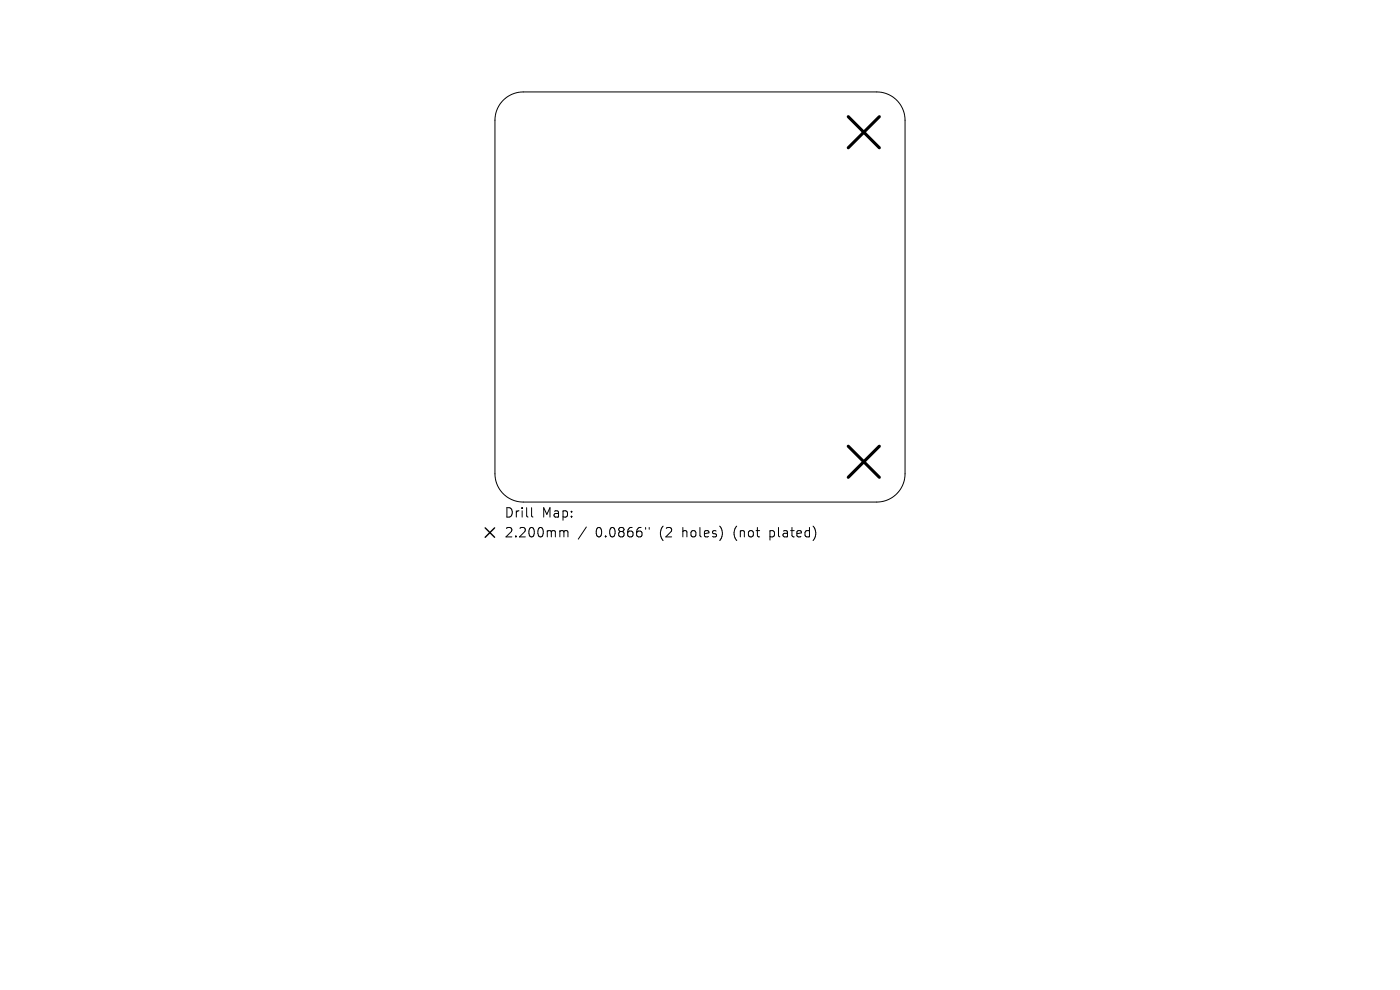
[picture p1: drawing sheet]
<svg xmlns="http://www.w3.org/2000/svg" width="297mm" height="210mm" viewBox="0 0 297 210" stroke-linecap="round" stroke-linejoin="round" font-family="sans-serif">
<defs><g id="words">
<g font-size="2.8">
<text x="106.9" y="110.1">Drill</text>
<text x="114.9" y="110.1">Map:</text>
<text x="106.9" y="114.3">2.200mm</text>
<text x="126.4" y="114.3">0.0866&quot;</text>
<text x="140.1" y="114.3">(2</text>
<text x="145.1" y="114.3">holes)</text>
<text x="156.1" y="114.3">(not</text>
<text x="163.9" y="114.3">plated)</text>
</g>
</g></defs>
<path d="M106.8 21.3a6 6 0 0 1 4.2-1.8h75a6 6 0 0 1 6 6v75a6 6 0 0 1-6 6h-75a6 6 0 0 1-6-6v-75a6 6 0 0 1 1.8-4.2zM112.8 107.7v1.7l.3 .3M119.1 112.6l.4 .1 .1 .1M119.6 112.8l.3-.2 .5 .1 .1 1.2M119.6 112.8v1.1M124.4 111.8l-1.7 2.6M137 111.9v.4M137.7 111.9v.4" fill="none" stroke="#000" stroke-width=".21"/>
<path d="M180 24.8l6.6 6.6M186.6 24.8l-6.6 6.6M180 94.7l6.6 6.6M186.6 94.7l-6.6 6.6" fill="none" stroke="#000" stroke-width=".66"/>
<path d="M102.9 112l2 2M104.9 112l-2 2" fill="none" stroke="#000" stroke-width=".3"/>
<use href="#words"/>
</svg>
